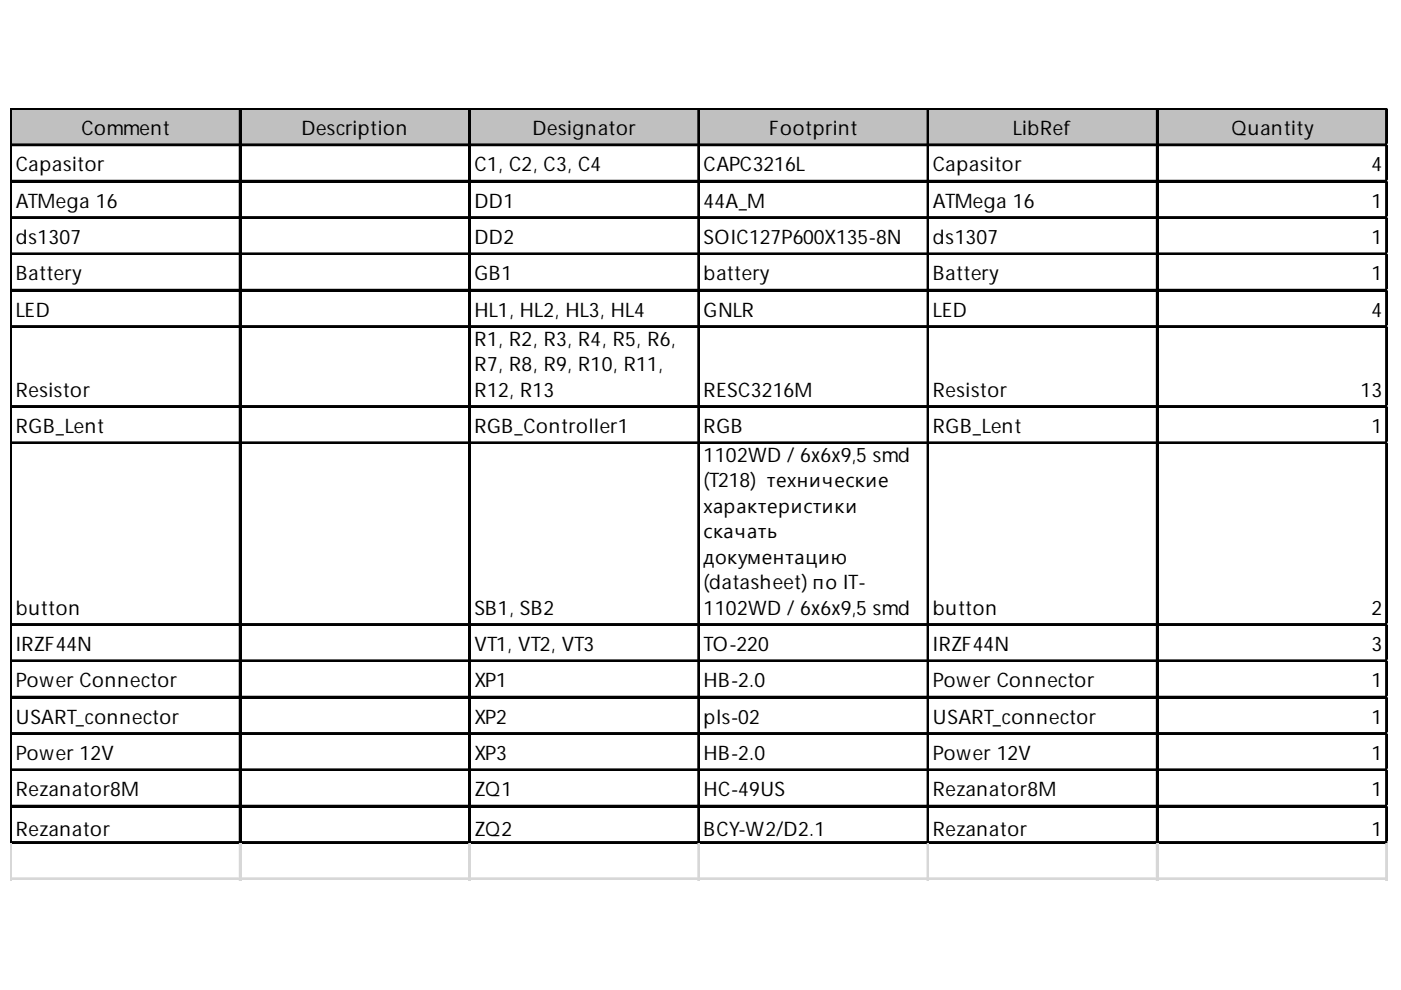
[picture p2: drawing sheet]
<svg xmlns="http://www.w3.org/2000/svg" width="297mm" height="210mm" viewBox="0 0 297 210" stroke-linecap="round" stroke-linejoin="round" font-family="sans-serif">
<defs><g id="words">
<g font-size="4.2">
<text x="17.2" y="28.6">Comment</text>
<text x="63.9" y="28.6">Description</text>
<text x="112.9" y="28.6">Designator</text>
<text x="163.1" y="28.6">Footprint</text>
<text x="214.8" y="28.6">LibRef</text>
<text x="261.1" y="28.6">Quantity</text>
<text x="3.4" y="36.3">Capasitor</text>
<text x="100.6" y="36.3">C1, C2, C3, C4</text>
<text x="149.2" y="36.3">CAPC3216L</text>
<text x="197.8" y="36.3">Capasitor</text>
<text x="290.8" y="36.3">4</text>
<text x="3.4" y="44">ATMega 16</text>
<text x="100.6" y="44">DD1</text>
<text x="149.2" y="44">44A_M</text>
<text x="197.8" y="44">ATMega 16</text>
<text x="290.8" y="44">1</text>
<text x="3.4" y="51.7">ds1307</text>
<text x="100.6" y="51.7">DD2</text>
<text x="149.2" y="51.7">SOIC127P600X135-8N</text>
<text x="197.8" y="51.7">ds1307</text>
<text x="290.8" y="51.7">1</text>
<text x="3.4" y="59.4">Battery</text>
<text x="100.6" y="59.4">GB1</text>
<text x="149.2" y="59.4">battery</text>
<text x="197.8" y="59.4">Battery</text>
<text x="290.8" y="59.4">1</text>
<text x="3.4" y="67.1">LED</text>
<text x="100.6" y="67.1">HL1, HL2, HL3, HL4</text>
<text x="149.2" y="67.1">GNLR</text>
<text x="197.8" y="67.1">LED</text>
<text x="290.8" y="67.1">4</text>
<text x="100.6" y="73.3">R1, R2, R3, R4, R5, R6,</text>
<text x="100.6" y="78.7">R7, R8, R9, R10, R11,</text>
<text x="3.4" y="84.1">Resistor</text>
<text x="100.6" y="84.1">R12, R13</text>
<text x="149.2" y="84.1">RESC3216M</text>
<text x="197.8" y="84.1">Resistor</text>
<text x="288.5" y="84.1">13</text>
<text x="3.4" y="91.8">RGB_Lent</text>
<text x="100.6" y="91.8">RGB_Controller1</text>
<text x="149.2" y="91.8">RGB</text>
<text x="197.8" y="91.8">RGB_Lent</text>
<text x="290.8" y="91.8">1</text>
<text x="149.2" y="98">1102WD / 6x6x9,5 smd</text>
<text x="149.2" y="103.4">(T218) технические</text>
<text x="149.2" y="108.7">характеристики</text>
<text x="149.2" y="114.1">скачать</text>
<text x="149.2" y="119.5">документацию</text>
<text x="149.2" y="124.9">(datasheet) по IT-</text>
<text x="3.4" y="130.3">button</text>
<text x="100.6" y="130.3">SB1, SB2</text>
<text x="149.2" y="130.3">1102WD / 6x6x9,5 smd</text>
<text x="197.8" y="130.3">button</text>
<text x="290.8" y="130.3">2</text>
<text x="3.4" y="138">IRZF44N</text>
<text x="100.6" y="138">VT1, VT2, VT3</text>
<text x="149.2" y="138">TO-220</text>
<text x="197.8" y="138">IRZF44N</text>
<text x="290.8" y="138">3</text>
<text x="3.4" y="145.7">Power Connector</text>
<text x="100.6" y="145.7">XP1</text>
<text x="149.2" y="145.7">HB-2.0</text>
<text x="197.8" y="145.7">Power Connector</text>
<text x="290.8" y="145.7">1</text>
<text x="3.4" y="153.4">USART_connector</text>
<text x="100.6" y="153.4">XP2</text>
<text x="149.2" y="153.4">pls-02</text>
<text x="197.8" y="153.4">USART_connector</text>
<text x="290.8" y="153.4">1</text>
<text x="3.4" y="161.1">Power 12V</text>
<text x="100.6" y="161.1">XP3</text>
<text x="149.2" y="161.1">HB-2.0</text>
<text x="197.8" y="161.1">Power 12V</text>
<text x="290.8" y="161.1">1</text>
<text x="3.4" y="168.8">Rezanator8M</text>
<text x="100.6" y="168.8">ZQ1</text>
<text x="149.2" y="168.8">HC-49US</text>
<text x="197.8" y="168.8">Rezanator8M</text>
<text x="290.8" y="168.8">1</text>
<text x="3.4" y="177.3">Rezanator</text>
<text x="100.6" y="177.3">ZQ2</text>
<text x="149.2" y="177.3">BCY-W2/D2.1</text>
<text x="197.8" y="177.3">Rezanator</text>
<text x="290.8" y="177.3">1</text>
</g>
</g></defs>
<path d="M2.5 23.2h291.7v7.8h-291.7z" fill="#c0c0c0"/>
<g fill="none" stroke="#000" stroke-width=".39">
<path d="M2.2 22.9v156M2.4 22.9v156M2.6 22.9h291.6M2.6 23.1h291.6M2.6 30.6h291.6M2.6 30.8h291.6M2.6 38.3h291.6M2.6 38.5h291.6M50.8 23.3v155.6M51 23.3v155.6M99.4 23.3v155.6M99.6 23.3v155.6"/>
<path d="M148 23.3v155.6M148.2 23.3v155.6M196.6 23.3v155.6M196.8 23.3v155.6M245.3 23.3v155.6M245.4 23.3v155.6M293.9 23.3v155.6M294.1 23.3v155.6M2.6 46h291.6M2.6 46.2h291.6M2.6 53.7h291.6M2.6 53.9h291.6"/>
<path d="M2.6 61.4h291.6M2.6 61.6h291.6M2.6 69.1h291.6M2.6 69.3h291.6M2.6 86.1h291.6M2.6 86.3h291.6M2.6 93.8h291.6M2.6 94h291.6M2.6 132.3h291.6M2.6 132.5h291.6M2.6 140h291.6M2.6 140.2h291.6"/>
<path d="M2.6 147.7h291.6M2.6 147.9h291.6M2.6 155.4h291.6M2.6 155.6h291.6M2.6 163.1h291.6M2.6 163.3h291.6M2.6 170.8h291.6M2.6 171h291.6M2.6 178.5h291.6M2.6 178.7h291.6"/>
</g>
<g fill="none" stroke="#d0d7e5" stroke-width=".39">
<path d="M294.2 22.9h.1M2.2 178.9v7.8M2.4 178.9v7.8M50.8 178.9v7.8M51 178.9v7.8M99.4 178.9v7.8M99.6 178.9v7.8M148 178.9v7.8M148.2 178.9v7.8M196.6 178.9v7.8M196.8 178.9v7.8M245.3 178.9v7.8"/>
<path d="M245.4 178.9v7.8M293.9 178.9v7.8M294.1 178.9v7.8"/>
</g>
<path d="M294.2 22.9l.1 .4z" fill="#d0d7e5"/>
<path d="M294.2 30.6h.1" fill="none" stroke="#d0d7e5" stroke-width=".39"/>
<path d="M294.2 30.6l.1 .4z" fill="#d0d7e5"/>
<path d="M294.2 38.3h.1" fill="none" stroke="#d0d7e5" stroke-width=".39"/>
<path d="M294.2 38.3l.1 .4z" fill="#d0d7e5"/>
<path d="M294.2 46h.1" fill="none" stroke="#d0d7e5" stroke-width=".39"/>
<path d="M294.2 46l.1 .4z" fill="#d0d7e5"/>
<path d="M294.2 53.7h.1" fill="none" stroke="#d0d7e5" stroke-width=".39"/>
<path d="M294.2 53.7l.1 .4z" fill="#d0d7e5"/>
<path d="M294.2 61.4h.1" fill="none" stroke="#d0d7e5" stroke-width=".39"/>
<path d="M294.2 61.4l.1 .4z" fill="#d0d7e5"/>
<path d="M294.2 69.1h.1" fill="none" stroke="#d0d7e5" stroke-width=".39"/>
<path d="M294.2 69.1l.1 .4z" fill="#d0d7e5"/>
<path d="M294.2 86.1h.1" fill="none" stroke="#d0d7e5" stroke-width=".39"/>
<path d="M294.2 86.1l.1 .4z" fill="#d0d7e5"/>
<path d="M294.2 93.8h.1" fill="none" stroke="#d0d7e5" stroke-width=".39"/>
<path d="M294.2 93.8l.1 .4z" fill="#d0d7e5"/>
<path d="M294.2 132.3h.1" fill="none" stroke="#d0d7e5" stroke-width=".39"/>
<path d="M294.2 132.3l.1 .4z" fill="#d0d7e5"/>
<path d="M294.2 140h.1" fill="none" stroke="#d0d7e5" stroke-width=".39"/>
<path d="M294.2 140l.1 .4z" fill="#d0d7e5"/>
<path d="M294.2 147.7h.1" fill="none" stroke="#d0d7e5" stroke-width=".39"/>
<path d="M294.2 147.7l.1 .4z" fill="#d0d7e5"/>
<path d="M294.2 155.4h.1" fill="none" stroke="#d0d7e5" stroke-width=".39"/>
<path d="M294.2 155.4l.1 .4z" fill="#d0d7e5"/>
<path d="M294.2 163.1h.1" fill="none" stroke="#d0d7e5" stroke-width=".39"/>
<path d="M294.2 163.1l.1 .4z" fill="#d0d7e5"/>
<path d="M294.2 170.8h.1" fill="none" stroke="#d0d7e5" stroke-width=".39"/>
<path d="M294.2 170.8l.1 .4z" fill="#d0d7e5"/>
<path d="M294.2 178.5h.1" fill="none" stroke="#d0d7e5" stroke-width=".39"/>
<path d="M294.2 178.5l.1 .4z" fill="#d0d7e5"/>
<path d="M2.2 186.2h292.1M2.2 186.4h292.1" fill="none" stroke="#d0d7e5" stroke-width=".39"/>
<use href="#words"/>
</svg>
